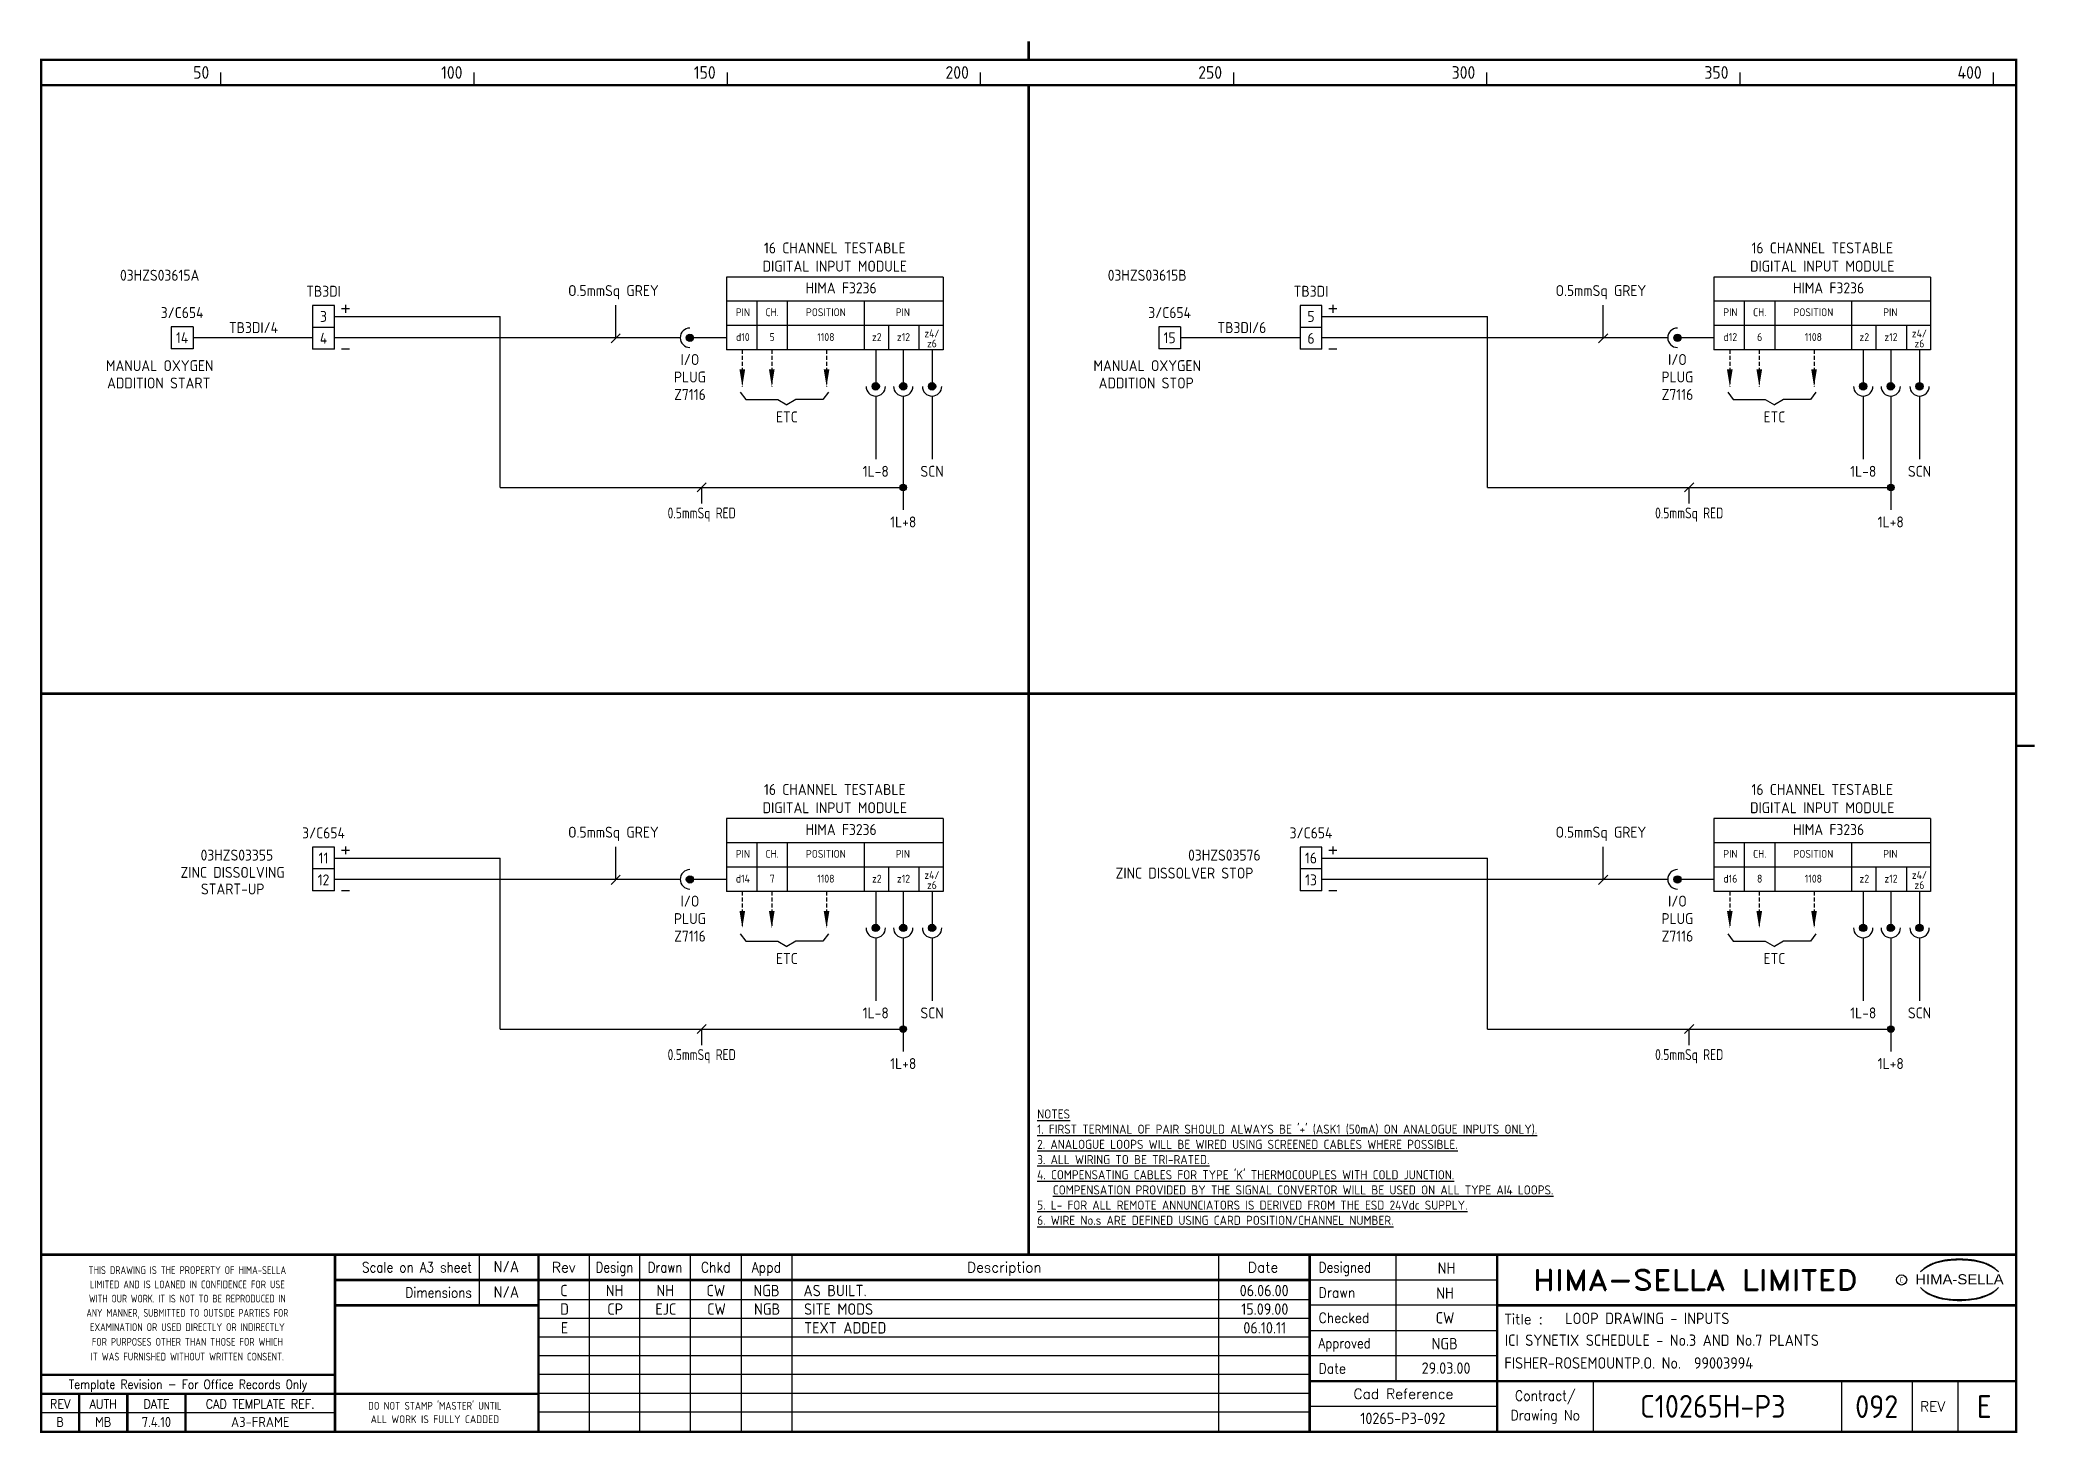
# Model space of a CAD drawing. Extents: x 14 to 408, y 0 to 275.
import ezdxf
from ezdxf.enums import TextEntityAlignment as Align

# ---------------------------------------------------------------- set-up
doc = ezdxf.new("R2010")
doc.units = 0
doc.header["$LTSCALE"] = 0.25
doc.header["$MEASUREMENT"] = 0
doc.linetypes.add('HIDDEN2', pattern=[4.7625, 3.175, -1.5875])
doc.layers.get('0').update_dxf_attribs({"color": 41, "linetype": 'CONTINUOUS'})
for name, color, linetype in [('00-DRG_FRAME', 12, 'CONTINUOUS'), ('01-DRAW', 7, 'CONTINUOUS'), ('051-TEXT', 2, 'CONTINUOUS'), ('117', 7, 'CONTINUOUS'), ('DIM', 3, 'CONTINUOUS')]:
    doc.layers.add(name, color=color, linetype=linetype)
doc.styles.add('ARIAL', font='arial.ttf', dxfattribs={"height": 2.5})
doc.styles.add('ISO', font='iso.shx')
doc.styles.add('ROMAND', font='ROMAND')

msp = doc.modelspace()

# ---------------------------------------------------------------- texts
at = {"layer": '00-DRG_FRAME', "style": 'ISO'}
for s, p in [('50', (47.69, 267.75)), ('100', (97.69, 267.75)), ('150', (147.69, 267.75)), ('200', (197.69, 267.75)), ('250', (247.69, 267.75)), ('300', (297.69, 267.75)), ('350', (347.69, 267.75)), ('400', (397.69, 267.75))]:
    msp.add_text(s, height=2.5, dxfattribs=at).set_placement(p, align=Align.RIGHT)
at = {"layer": '00-DRG_FRAME', "color": 3, "style": 'ISO'}
for s, width, p in [('THIS DRAWING IS THE PROPERTY OF HIMA-SELLA', 0.9, (43.36, 32.44)), ("DO NOT STAMP 'MASTER' UNTIL", 0.95, (92.25, 5.79))]:
    msp.add_text(s, height=1.53, dxfattribs=dict(at, width=width)).set_placement(p, align=Align.MIDDLE)
at = {"layer": '00-DRG_FRAME', "color": 4, "style": 'ROMAND', "width": 0.87}
for s, p in [('Scale on A3 sheet', (99.54, 32)), ('Dimensions', (99.54, 27.01))]:
    msp.add_text(s, height=2, dxfattribs=at).set_placement(p, align=Align.RIGHT)
at = {"layer": '00-DRG_FRAME', "color": 4, "style": 'ROMAND'}
for s, p in [('Rev', (117.7, 32)), ('Description', (204.69, 32)), ('Date', (255.79, 32))]:
    msp.add_text(s, height=2, dxfattribs=at).set_placement(p, align=Align.CENTER)
for s, width, p in [('Design', 0.85, (127.7, 32)), ('Drawn', 0.85, (137.7, 32)), ('Chkd', 0.9, (147.7, 32)), ('Appd', 0.9, (157.7, 32))]:
    msp.add_text(s, height=2, dxfattribs=dict(at, width=width)).set_placement(p, align=Align.CENTER)
for s, width, p in [('Designed', 0.87, (266.75, 32)), ('Drawn', 0.9, (266.75, 27)), ('Checked', 0.9, (266.75, 22)), ('Approved', 0.85, (266.75, 17)), ('Date', 0.9, (266.75, 12))]:
    msp.add_text(s, height=2, dxfattribs=dict(at, width=width)).set_placement(p)
at = {"layer": '00-DRG_FRAME', "style": 'ROMAND', "width": 1.15}
msp.add_text('HIMA-SELLA LIMITED', height=4, dxfattribs=at).set_placement((341.1, 30.5), align=Align.MIDDLE)
at = {"layer": '00-DRG_FRAME', "style": 'ARIAL', "width": 1.05}
msp.add_text('HIMA-SELLA', height=2, dxfattribs=at).set_placement((393.3, 29.63), align=Align.CENTER)
at = {"layer": '00-DRG_FRAME', "color": 3, "style": 'ISO'}
for s, width, p in [('LIMITED AND IS LOANED IN CONFIDENCE FOR USE', 0.9, (43.36, 29.62)), ('ANY MANNER, SUBMITTED TO OUTSIDE PARTIES FOR', 0.87, (43.36, 23.99)), ('WITH OUR WORK. IT IS NOT TO BE REPRODUCED IN', 0.87, (43.36, 26.81)), ('EXAMINATION OR USED DIRECTLY OR INDIRECTLY', 0.9, (43.36, 21.18)), ('IT WAS FURNISHED WITHOUT WRITTEN CONSENT.', 0.9, (43.36, 15.35)), ('FOR PURPOSES OTHER THAN THOSE FOR WHICH', 0.9, (43.36, 18.27))]:
    msp.add_text(s, height=1.53, dxfattribs=dict(at, width=width)).set_placement(p, align=Align.MIDDLE_CENTER)
at = {"layer": '00-DRG_FRAME', "color": 3, "style": 'ISO', "width": 0.9}
msp.add_text('C', height=1, dxfattribs=at).set_placement((381.84, 30), align=Align.CENTER)
at = {"layer": '00-DRG_FRAME', "color": 4, "style": 'ROMAND'}
msp.add_text('Title :', height=2, dxfattribs=at).set_placement((303.5, 21.75))
for s, height, width, p in [('Template Revision - For Office Records Only', 1.8, 0.85, (43.5, 9.62)), ('Contract/', 2, 0.9, (311.5, 7.5)), ('REV', 1.8, 0.9, (18.25, 6)), ('AUTH', 1.8, 0.9, (26.75, 6)), ('DATE', 1.8, 0.9, (37.25, 6)), ('CAD TEMPLATE REF.', 1.8, 0.9, (57.75, 6)), ('Drawing No', 2, 0.9, (311.5, 3.5))]:
    msp.add_text(s, height=height, dxfattribs=dict(at, width=width)).set_placement(p, align=Align.MIDDLE)
for s, p in [('Cad Reference', (283.5, 8)), ('REV', (388, 5.5))]:
    msp.add_text(s, height=2, dxfattribs=at).set_placement(p, align=Align.MIDDLE)
at = {"layer": '00-DRG_FRAME', "color": 41, "style": 'ISO'}
for s, p in [('B', (18.25, 1.45)), ('MB', (26.75, 1.45)), ('7.4.10', (37.25, 1.45)), ('A3-FRAME', (57.75, 1.45))]:
    msp.add_text(s, height=2, dxfattribs=at).set_placement(p, align=Align.CENTER)
at = {"layer": '00-DRG_FRAME', "color": 3, "style": 'ISO'}
msp.add_text('ALL WORK IS FULLY CADDED', height=1.53, dxfattribs=at).set_placement((92.25, 2.98), align=Align.MIDDLE_CENTER)
at = {"layer": '01-DRAW', "style": 'ISO'}
for s, height, p in [('16 CHANNEL TESTABLE', 2.16, (171.21, 233.26)), ('16 CHANNEL TESTABLE', 2.16, (366.21, 233.26)), ('03HZS03615A', 2.16, (37.9, 227.87)), ('DIGITAL INPUT MODULE', 2.16, (171.21, 229.66)), ('03HZS03615B', 2.16, (232.9, 227.87)), ('DIGITAL INPUT MODULE', 2.16, (366.21, 229.66)), ('TB3DI', 2.16, (70.25, 224.7)), ('O.5mmSq GREY', 2.16, (127.5, 224.84)), ('HIMA F3236', 2.16, (172.46, 225.36)), ('TB3DI', 2.16, (265.25, 224.7)), ('O.5mmSq GREY', 2.16, (322.5, 224.84)), ('HIMA F3236', 2.16, (367.46, 225.36)), ('3/C654', 2.16, (42.33, 220.49)), ('3', 2.16, (70.25, 219.73)), ('PIN', 1.555, (153.06, 220.86)), ('CH.', 1.555, (158.85, 220.86)), ('POSITION', 1.555, (169.45, 220.86)), ('PIN', 1.555, (184.65, 220.86)), ('3/C654', 2.16, (237.33, 220.49)), ('5', 2.16, (265.25, 219.73)), ('PIN', 1.555, (348.06, 220.86)), ('CH.', 1.555, (353.85, 220.86)), ('POSITION', 1.555, (364.45, 220.86)), ('PIN', 1.555, (379.65, 220.86)), ('14', 2.16, (42.33, 215.52)), ('TB3DI/4', 2.16, (56.42, 217.53)), ('4', 2.16, (70.25, 215.41)), ('d10', 1.555, (153.06, 215.96)), ('5', 1.56, (158.85, 215.96)), ('1108', 1.555, (169.45, 215.96)), ('z2', 1.555, (179.51, 215.96)), ('z12', 1.555, (184.78, 215.96)), ('z4/', 1.54, (190.39, 216.69)), ('15', 2.16, (237.33, 215.52)), ('TB3DI/6', 2.16, (251.59, 217.53)), ('6', 2.16, (265.25, 215.41)), ('d12', 1.555, (348.06, 215.96)), ('6', 1.56, (353.85, 215.96)), ('1108', 1.555, (364.45, 215.96)), ('z2', 1.555, (374.51, 215.96)), ('z12', 1.555, (379.78, 215.96)), ('z4/', 1.54, (385.39, 216.69)), ('I/O', 2.16, (142.61, 211.22)), ('z6', 1.54, (190.39, 214.7)), ('I/O', 2.16, (337.61, 211.22)), ('z6', 1.54, (385.39, 214.7)), ('MANUAL OXYGEN', 2.16, (37.9, 210.01)), ('PLUG', 2.16, (142.61, 207.77)), ('MANUAL OXYGEN', 2.16, (232.9, 210.01)), ('PLUG', 2.16, (337.61, 207.77)), ('ADDITION START', 2.16, (37.7, 206.58)), ('Z7116', 2.16, (142.61, 204.31)), ('ADDITION STOP', 2.16, (232.7, 206.58)), ('Z7116', 2.16, (337.61, 204.31)), ('ETC', 2.16, (161.75, 199.88)), ('ETC', 2.16, (356.75, 199.88)), ('1L-8', 2.16, (179.3, 189.14)), ('SCN', 2.16, (190.42, 189.14)), ('1L-8', 2.16, (374.3, 189.14)), ('SCN', 2.16, (385.42, 189.14)), ('1L+8', 2.16, (184.73, 179.14)), ('1L+8', 2.16, (379.73, 179.14)), ('16 CHANNEL TESTABLE', 2.16, (171.21, 126.29)), ('16 CHANNEL TESTABLE', 2.16, (366.21, 126.29)), ('DIGITAL INPUT MODULE', 2.16, (171.21, 122.69)), ('DIGITAL INPUT MODULE', 2.16, (366.21, 122.69)), ('3/C654', 2.16, (70.25, 117.72)), ('O.5mmSq GREY', 2.16, (127.5, 117.86)), ('HIMA F3236', 2.16, (172.46, 118.38)), ('3/C654', 2.16, (265.25, 117.72)), ('O.5mmSq GREY', 2.16, (322.5, 117.86)), ('HIMA F3236', 2.16, (367.46, 118.38)), ('03HZS03355', 2.16, (53.14, 113.33)), ('11', 2.16, (70.25, 112.76)), ('PIN', 1.555, (153.06, 113.88)), ('CH.', 1.555, (158.85, 113.88)), ('POSITION', 1.555, (169.45, 113.88)), ('PIN', 1.555, (184.65, 113.88)), ('03HZS03576', 2.16, (248.14, 113.33)), ('16', 2.16, (265.25, 112.76)), ('PIN', 1.555, (348.06, 113.88)), ('CH.', 1.555, (353.85, 113.88)), ('POSITION', 1.555, (364.45, 113.88)), ('PIN', 1.555, (379.65, 113.88)), ('ZINC DISSOLVING', 2.16, (52.31, 109.92)), ('12', 2.16, (70.25, 108.44)), ('d14', 1.555, (153.06, 108.98)), ('7', 1.56, (158.85, 108.98)), ('1108', 1.555, (169.45, 108.98)), ('z2', 1.555, (179.51, 108.98)), ('z12', 1.555, (184.78, 108.98)), ('z4/', 1.54, (190.39, 109.71)), ('ZINC DISSOLVER STOP', 2.16, (240.27, 109.78)), ('13', 2.16, (265.25, 108.44)), ('d16', 1.555, (348.06, 108.98)), ('8', 1.56, (353.85, 108.98)), ('1108', 1.555, (364.45, 108.98)), ('z2', 1.555, (374.51, 108.98)), ('z12', 1.555, (379.78, 108.98)), ('z4/', 1.54, (385.39, 109.71)), ('START-UP', 2.16, (52.31, 106.64)), ('z6', 1.54, (190.39, 107.72)), ('z6', 1.54, (385.39, 107.72)), ('PLUG', 2.16, (142.61, 100.79)), ('I/O', 2.16, (142.61, 104.24)), ('PLUG', 2.16, (337.61, 100.79)), ('I/O', 2.16, (337.61, 104.24)), ('Z7116', 2.16, (142.61, 97.33)), ('Z7116', 2.16, (337.61, 97.33)), ('ETC', 2.16, (161.75, 92.9)), ('ETC', 2.16, (356.75, 92.9)), ('1L-8', 2.16, (179.3, 82.16)), ('SCN', 2.16, (190.42, 82.16)), ('1L-8', 2.16, (374.3, 82.16)), ('SCN', 2.16, (385.42, 82.16)), ('1L+8', 2.16, (184.73, 72.16)), ('1L+8', 2.16, (379.73, 72.16))]:
    msp.add_text(s, height=height, dxfattribs=at).set_placement(p, align=Align.CENTER)
at = {"layer": '01-DRAW', "style": 'ISO', "width": 0.85}
for p in [(144.93, 180.91), (339.93, 180.91), (144.93, 73.93), (339.93, 73.93)]:
    msp.add_text('0.5mmSq RED', height=2.16, dxfattribs=at).set_placement(p, align=Align.CENTER)
at = {"layer": '01-DRAW', "insert": (211.18, 64.18), "char_height": 1.8, "width": 133.8261, "attachment_point": 1, "style": 'ISO'}
msp.add_mtext("{\\Fiso.shx;\\LNOTES\\P1. FIRST TERMINAL OF PAIR SHOULD ALWAYS BE '+' (ASK1 (50mA) ON ANALOGUE INPUTS ONLY).\\P2. ANALOGUE LOOPS WILL BE WIRED USING SCREENED CABLES WHERE POSSIBLE.\\P3. ALL WIRING TO BE TRI-RATED.\\P4. COMPENSATING CABLES FOR TYPE 'K' THERMOCOUPLES WITH COLD JUNCTION.\\P   COMPENSATION PROVIDED BY THE SIGNAL CONVERTOR WILL BE USED ON ALL TYPE AI4 LOOPS.\\P5. L- FOR ALL REMOTE ANNUNCIATORS IS DERIVED FROM THE ESD 24Vdc SUPPLY.\\P6. WIRE No.s ARE DEFINED USING CARD POSITION/CHANNEL NUMBER.}", dxfattribs=at)

# ---------------------------------------------------------------- blocks, each defined once
blk = doc.blocks.new('A3-REVA')
at = {"layer": '051-TEXT', "style": 'ISO'}
for tag, p in [('DESIGNED', (292.01, 31.7)), ('A', (117.73, 27.28)), ('DES', (127.73, 27.28)), ('DRN', (137.73, 27.28)), ('CHKD', (147.73, 27.28)), ('APPD', (157.73, 27.28)), ('DATE', (256, 27.28)), ('DRAWN', (291.72, 26.77)), ('CHECKED', (291.72, 21.89)), ('APPD', (291.65, 16.79)), ('DATE', (291.92, 11.96))]:
    blk.add_attdef(tag, text='', height=2.25, dxfattribs=at).set_placement(p, align=Align.CENTER)
blk.add_attdef('DESCRIPTION', (165.03, 27.28), '', height=2.25, dxfattribs=at)
blk = doc.blocks.new('A3-REVB')
at = {"layer": '051-TEXT', "style": 'ISO'}
for tag, p in [('A', (124.85, -20.36)), ('DES', (134.85, -20.36)), ('DRN', (144.85, -20.36)), ('CHKD', (154.85, -20.36)), ('APPD', (164.85, -20.36)), ('DATE', (263.12, -20.36))]:
    blk.add_attdef(tag, text='', height=2.25, dxfattribs=at).set_placement(p, align=Align.CENTER)
blk.add_attdef('DESCRIPTION', (172.15, -20.36), '', height=2.25, dxfattribs=at)
blk = doc.blocks.new('A3-TITLE')
at = {"layer": '051-TEXT', "style": 'ISO'}
blk.add_attdef('TITLE_1', (315.46, 21.78), '', height=2.25, dxfattribs=at)
for tag, p in [('DRGNO', (376.96, 3.24)), ('REV.', (398.2, 3.24))]:
    blk.add_attdef(tag, text='', height=4.5, dxfattribs=at).set_placement(p, align=Align.CENTER)
blk = doc.blocks.new('A3-CONTRACT')
at = {"layer": '051-TEXT', "color": 41, "style": 'ISO'}
for tag, height, p in [('SCALE', 2.25, (106.71, 31.82)), ('DIMS', 2.25, (106.71, 26.8)), ('CAD-REF', 2.25, (283.73, 1.84)), ('CONTRACT', 4.5, (344.94, 3.1))]:
    blk.add_attdef(tag, text='', height=height, dxfattribs=at).set_placement(p, align=Align.CENTER)
for tag, p in [('TITLE_2', (303.86, 17.28)), ('TITLE_3', (303.79, 12.78))]:
    blk.add_attdef(tag, p, '', height=2.25, dxfattribs=at)
blk = doc.blocks.new('DOT')
for radius in [0.75, 0.65, 0.55, 0.45, 0.35, 0.25, 0.15, 0.05]:
    blk.add_circle((0, 0), radius)

# ---------------------------------------------------------------- linework, layer by layer
at = {"layer": '00-DRG_FRAME'}
for p, q in [((50, 266.5), (50, 269)), ((100, 266.5), (100, 269)), ((150, 266.5), (150, 269)), ((200, 266.5), (200, 269)), ((250, 266.5), (250, 269)), ((300, 266.5), (300, 269)), ((350, 266.5), (350, 269)), ((400, 266.5), (400, 269)), ((101.01, 35.5), (101.01, 25.5)), ((122.7, 35.5), (122.7, 0.5)), ((132.7, 0.5), (132.7, 35.5)), ((142.7, 0.5), (142.7, 35.5)), ((152.7, 35.5), (152.7, 0.5)), ((162.7, 35.5), (162.7, 0.5)), ((247, 35.5), (247, 0.5)), ((282, 35.5), (282, 10.5)), ((265, 30.5), (302, 30.5)), ((265, 26.59), (112.7, 26.59)), ((302, 25.5), (265, 25.5)), ((265, 22.89), (112.7, 22.89)), ((265, 20.5), (302, 20.5)), ((265, 19.19), (112.7, 19.19)), ((265, 15.49), (112.7, 15.49)), ((302, 15.5), (265, 15.5)), ((265, 11.79), (112.7, 11.79)), ((265, 8.09), (112.7, 8.09)), ((321, 10.5), (321, 0.5)), ((370, 10.5), (370, 0.5)), ((384, 0.5), (384, 10.5)), ((393, 10.5), (393, 0.5)), ((72.5, 4.25), (14.5, 4.25)), ((265, 4.39), (112.7, 4.39)), ((302, 5.5), (265, 5.5))]:
    msp.add_line(p, q, dxfattribs=at)
at = {"layer": '00-DRG_FRAME', "const_width": 0.5}
for points in [[(209.5, 271.5), (209.5, 275.18)], [(209.5, 271.5), (209.5, 275.18)], [(14.5, 266.5), (404.5, 266.5)], [(209.5, 35.5), (209.5, 266.5)], [(14.5, 146.31), (404.5, 146.31)], [(404.5, 136), (408.18, 136)], [(404.5, 35.5), (14.5, 35.5)], [(72.5, 0.5), (72.5, 35.5)], [(112.7, 0.5), (112.7, 35.5)], [(265, 35.5), (265, 0.5)], [(302, 0.5), (302, 35.5)], [(265, 30.5), (72.5, 30.5)], [(112.7, 25.5), (72.5, 25.5)], [(404.5, 25.5), (302, 25.5)], [(14.5, 11.75), (72.5, 11.75)], [(14.5, 8), (72.5, 8)], [(22, 0.5), (22, 8)], [(31.5, 0.5), (31.5, 8)], [(43, 0.5), (43, 8)], [(112.7, 8), (72.5, 8)], [(265, 10.5), (404.5, 10.5)]]:
    msp.add_lwpolyline(points, dxfattribs=at)
msp.add_lwpolyline([(14.5, 0.5), (404.5, 0.5), (404.5, 271.5), (14.5, 271.5)], close=True, dxfattribs=at)
at = {"layer": '00-DRG_FRAME', "color": 3}
msp.add_circle((381.88, 30.5), 1, dxfattribs=at)
for centre, radius, start, end in [((390.6, 26.83), 7.24, 106.0532, 133.5024), ((390.88, 27.01), 7.3, 130.419, 136.057), ((390.11, 28.1), 5.98, 122.244, 131.6154), ((389.75, 28.78), 5.21, 111.8206, 122.8668), ((391.78, 24.7), 9.76, 107.5931, 113.9452), ((393.1, 18.5), 15.94, 89.2698, 106.3911), ((392.1, 23.52), 10.99, 96.0146, 107.3203), ((393.29, 16.31), 18.28, 92.8917, 97.3734), ((393.24, 18.86), 15.73, 89.7805, 93.1738), ((393.36, 18.86), 15.73, 86.8262, 90.2195), ((393.51, 18.5), 15.94, 73.6089, 90.7302), ((393.31, 16.31), 18.28, 82.6266, 87.1083), ((394.51, 23.52), 10.99, 72.6797, 83.9854), ((394.83, 24.7), 9.76, 66.0548, 72.4069), ((396, 26.83), 7.24, 46.4976, 73.9468), ((396.85, 28.78), 5.21, 57.1332, 68.1794), ((396.49, 28.1), 5.98, 48.3846, 57.756), ((395.73, 27.01), 7.3, 43.943, 49.581), ((390.88, 34.04), 7.3, 223.943, 229.581), ((390.6, 34.23), 7.24, 226.4976, 253.9468), ((390.11, 32.96), 5.98, 228.3846, 237.756), ((389.75, 32.28), 5.21, 237.1332, 248.1794), ((396, 34.23), 7.24, 286.0532, 313.5024), ((396.85, 32.28), 5.21, 291.8206, 302.8668), ((396.49, 32.96), 5.98, 302.244, 311.6154), ((395.73, 34.04), 7.3, 310.419, 316.057), ((391.78, 36.36), 9.76, 246.0548, 252.4069), ((393.1, 42.56), 15.94, 253.6089, 270.7302), ((392.1, 37.54), 10.99, 252.6797, 263.9854), ((393.29, 44.75), 18.28, 262.6266, 267.1083), ((393.24, 42.19), 15.73, 266.8262, 270.2195), ((393.51, 42.56), 15.94, 269.2698, 286.3911), ((393.36, 42.19), 15.73, 269.7805, 273.1738), ((393.31, 44.75), 18.28, 272.8917, 277.3734), ((394.51, 37.54), 10.99, 276.0146, 287.3203), ((394.83, 36.36), 9.76, 287.5931, 293.9452)]:
    msp.add_arc(centre, radius, start, end, dxfattribs=at)
at = {"layer": '01-DRAW'}
for p, q in [((68.09, 222.97), (68.09, 214.33)), ((72.41, 222.97), (68.09, 222.97)), ((72.41, 214.33), (72.41, 222.97)), ((72.41, 220.81), (105.13, 220.81)), ((75.35, 222.33), (73.79, 222.33)), ((74.57, 223.1), (74.57, 221.55)), ((105.13, 187.04), (105.13, 220.81)), ((267.41, 222.97), (263.09, 222.97)), ((263.09, 222.97), (263.09, 214.33)), ((267.41, 214.33), (267.41, 222.97)), ((267.41, 220.81), (300.13, 220.81)), ((270.35, 222.33), (268.79, 222.33)), ((269.57, 223.1), (269.57, 221.55)), ((300.13, 187.04), (300.13, 220.81)), ((44.49, 218.76), (40.17, 218.76)), ((40.17, 218.76), (40.17, 214.44)), ((44.49, 218.76), (44.49, 214.44)), ((72.41, 218.65), (68.09, 218.65)), ((239.49, 218.76), (235.17, 218.76)), ((235.17, 218.76), (235.17, 214.44)), ((239.49, 218.76), (239.49, 214.44)), ((267.41, 218.65), (263.09, 218.65)), ((44.49, 214.44), (40.17, 214.44)), ((68.09, 216.6), (44.49, 216.6)), ((72.41, 214.33), (68.09, 214.33)), ((72.41, 214.33), (68.09, 214.33)), ((140.69, 216.6), (72.41, 216.6)), ((75.35, 214.33), (73.79, 214.33)), ((239.49, 214.44), (235.17, 214.44)), ((263.09, 216.6), (239.49, 216.6)), ((267.41, 214.33), (263.09, 214.33)), ((267.41, 214.33), (263.09, 214.33)), ((335.69, 216.6), (267.41, 216.6)), ((270.35, 214.33), (268.79, 214.33)), ((105.13, 187.04), (184.73, 187.04)), ((300.13, 187.04), (379.73, 187.04)), ((68.09, 116), (68.09, 107.36)), ((72.41, 116), (68.09, 116)), ((72.41, 107.36), (72.41, 116)), ((75.35, 115.35), (73.79, 115.35)), ((74.57, 116.12), (74.57, 114.57)), ((263.09, 116), (263.09, 107.36)), ((267.41, 116), (263.09, 116)), ((267.41, 107.36), (267.41, 116)), ((270.35, 115.35), (268.79, 115.35)), ((269.57, 116.12), (269.57, 114.57)), ((72.41, 111.68), (68.09, 111.68)), ((72.41, 113.84), (105.13, 113.84)), ((105.13, 80.06), (105.13, 113.84)), ((267.41, 111.68), (263.09, 111.68)), ((267.41, 113.84), (300.13, 113.84)), ((300.13, 80.06), (300.13, 113.84)), ((72.41, 107.36), (68.09, 107.36)), ((72.41, 107.36), (68.09, 107.36)), ((140.69, 109.62), (72.41, 109.62)), ((75.35, 107.36), (73.79, 107.36)), ((267.41, 107.36), (263.09, 107.36)), ((267.41, 107.36), (263.09, 107.36)), ((335.69, 109.62), (267.41, 109.62)), ((270.35, 107.36), (268.79, 107.36)), ((105.13, 80.06), (184.73, 80.06)), ((300.13, 80.06), (379.73, 80.06))]:
    msp.add_line(p, q, dxfattribs=at)
at = {"layer": '117'}
for p, q in [((149.81, 228.6), (149.81, 214.2)), ((192.61, 228.6), (149.81, 228.6)), ((192.61, 228.6), (192.61, 214.2)), ((344.81, 228.6), (344.81, 214.2)), ((387.61, 228.6), (344.81, 228.6)), ((387.61, 228.6), (387.61, 214.2)), ((192.61, 223.8), (149.81, 223.8)), ((155.81, 223.8), (155.81, 214.2)), ((161.81, 223.8), (161.81, 214.2)), ((177.01, 223.8), (177.01, 214.2)), ((387.61, 223.8), (344.81, 223.8)), ((350.81, 223.8), (350.81, 214.2)), ((356.81, 223.8), (356.81, 214.2)), ((372.01, 223.8), (372.01, 214.2)), ((192.61, 219), (149.81, 219)), ((181.81, 219), (181.81, 214.2)), ((187.81, 219), (187.81, 214.2)), ((387.61, 219), (344.81, 219)), ((376.81, 219), (376.81, 214.2)), ((382.81, 219), (382.81, 214.2)), ((149.81, 216.6), (142.61, 216.6)), ((192.61, 214.2), (149.81, 214.2)), ((179.3, 214.2), (179.3, 207)), ((184.73, 214.2), (184.73, 207)), ((190.42, 214.2), (190.42, 207)), ((344.81, 216.6), (337.61, 216.6)), ((387.61, 214.2), (344.81, 214.2)), ((374.3, 214.2), (374.3, 207)), ((379.73, 214.2), (379.73, 207)), ((385.42, 214.2), (385.42, 207)), ((152.55, 205.86), (153.63, 204.42)), ((169.95, 205.86), (168.87, 204.42)), ((179.3, 205.08), (179.3, 192.6)), ((184.73, 205.08), (184.73, 182.59)), ((190.42, 205.08), (190.42, 192.6)), ((347.55, 205.86), (348.63, 204.42)), ((364.95, 205.86), (363.87, 204.42)), ((374.3, 205.08), (374.3, 192.6)), ((379.73, 205.08), (379.73, 182.59)), ((385.42, 205.08), (385.42, 192.6)), ((153.63, 204.42), (159.95, 204.42)), ((159.95, 204.42), (161.75, 203.34)), ((163.55, 204.42), (161.75, 203.34)), ((168.87, 204.42), (163.55, 204.42)), ((348.63, 204.42), (354.95, 204.42)), ((354.95, 204.42), (356.75, 203.34)), ((358.55, 204.42), (356.75, 203.34)), ((363.87, 204.42), (358.55, 204.42)), ((192.61, 121.62), (149.81, 121.62)), ((149.81, 121.62), (149.81, 107.22)), ((192.61, 121.62), (192.61, 107.22)), ((344.81, 121.62), (344.81, 107.22)), ((387.61, 121.62), (344.81, 121.62)), ((387.61, 121.62), (387.61, 107.22)), ((192.61, 116.82), (149.81, 116.82)), ((155.81, 116.82), (155.81, 107.22)), ((161.81, 116.82), (161.81, 107.22)), ((177.01, 116.82), (177.01, 107.22)), ((387.61, 116.82), (344.81, 116.82)), ((350.81, 116.82), (350.81, 107.22)), ((356.81, 116.82), (356.81, 107.22)), ((372.01, 116.82), (372.01, 107.22)), ((192.61, 112.02), (149.81, 112.02)), ((181.81, 112.02), (181.81, 107.22)), ((187.81, 112.02), (187.81, 107.22)), ((387.61, 112.02), (344.81, 112.02)), ((376.81, 112.02), (376.81, 107.22)), ((382.81, 112.02), (382.81, 107.22)), ((149.81, 109.62), (142.61, 109.62)), ((192.61, 107.22), (149.81, 107.22)), ((179.3, 107.22), (179.3, 100.02)), ((184.73, 107.22), (184.73, 100.02)), ((190.42, 107.22), (190.42, 100.02)), ((344.81, 109.62), (337.61, 109.62)), ((387.61, 107.22), (344.81, 107.22)), ((374.3, 107.22), (374.3, 100.02)), ((379.73, 107.22), (379.73, 100.02)), ((385.42, 107.22), (385.42, 100.02)), ((152.55, 98.88), (153.63, 97.44)), ((169.95, 98.88), (168.87, 97.44)), ((347.55, 98.88), (348.63, 97.44)), ((364.95, 98.88), (363.87, 97.44)), ((153.63, 97.44), (159.95, 97.44)), ((159.95, 97.44), (161.75, 96.36)), ((163.55, 97.44), (161.75, 96.36)), ((168.87, 97.44), (163.55, 97.44)), ((179.3, 98.1), (179.3, 85.62)), ((184.73, 98.1), (184.73, 75.61)), ((190.42, 98.1), (190.42, 85.62)), ((348.63, 97.44), (354.95, 97.44)), ((354.95, 97.44), (356.75, 96.36)), ((358.55, 97.44), (356.75, 96.36)), ((363.87, 97.44), (358.55, 97.44)), ((374.3, 98.1), (374.3, 85.62)), ((379.73, 98.1), (379.73, 75.61)), ((385.42, 98.1), (385.42, 85.62))]:
    msp.add_line(p, q, dxfattribs=at)
at = {"layer": '117', "linetype": 'HIDDEN2'}
for p, q in [((152.95, 214.2), (152.95, 207)), ((158.77, 214.2), (158.77, 207)), ((169.59, 214.2), (169.59, 207)), ((347.95, 214.2), (347.95, 207)), ((353.77, 214.2), (353.77, 207)), ((364.59, 214.2), (364.59, 207)), ((152.95, 107.22), (152.95, 100.02)), ((158.77, 107.22), (158.77, 100.02)), ((169.59, 107.22), (169.59, 100.02)), ((347.95, 107.22), (347.95, 100.02)), ((353.77, 107.22), (353.77, 100.02)), ((364.59, 107.22), (364.59, 100.02))]:
    msp.add_line(p, q, dxfattribs=at)
at = {"layer": '117'}
for centre, radius in [((142.61, 216.6), 0.72), ((142.61, 216.6), 0.624), ((142.61, 216.6), 0.528), ((142.61, 216.6), 0.432), ((142.61, 216.6), 0.336), ((142.61, 216.6), 0.24), ((337.61, 216.6), 0.72), ((337.61, 216.6), 0.624), ((337.61, 216.6), 0.528), ((337.61, 216.6), 0.432), ((337.61, 216.6), 0.336), ((337.61, 216.6), 0.24), ((142.61, 216.6), 0.144), ((142.61, 216.6), 0.048), ((337.61, 216.6), 0.144), ((337.61, 216.6), 0.048), ((179.3, 207), 0.72), ((179.3, 207), 0.624), ((179.3, 207), 0.528), ((179.3, 207), 0.432), ((179.3, 207), 0.336), ((179.3, 207), 0.24), ((179.3, 207), 0.144), ((179.3, 207), 0.048), ((184.73, 207), 0.72), ((184.73, 207), 0.624), ((184.73, 207), 0.528), ((184.73, 207), 0.432), ((184.73, 207), 0.336), ((184.73, 207), 0.24), ((184.73, 207), 0.144), ((184.73, 207), 0.048), ((190.42, 207), 0.72), ((190.42, 207), 0.624), ((190.42, 207), 0.528), ((190.42, 207), 0.432), ((190.42, 207), 0.336), ((190.42, 207), 0.24), ((190.42, 207), 0.144), ((190.42, 207), 0.048), ((374.3, 207), 0.72), ((374.3, 207), 0.624), ((374.3, 207), 0.528), ((374.3, 207), 0.432), ((374.3, 207), 0.336), ((374.3, 207), 0.24), ((374.3, 207), 0.144), ((374.3, 207), 0.048), ((379.73, 207), 0.72), ((379.73, 207), 0.624), ((379.73, 207), 0.528), ((379.73, 207), 0.432), ((379.73, 207), 0.336), ((379.73, 207), 0.24), ((379.73, 207), 0.144), ((379.73, 207), 0.048), ((385.42, 207), 0.72), ((385.42, 207), 0.624), ((385.42, 207), 0.528), ((385.42, 207), 0.432), ((385.42, 207), 0.336), ((385.42, 207), 0.24), ((385.42, 207), 0.144), ((385.42, 207), 0.048), ((142.61, 109.62), 0.72), ((142.61, 109.62), 0.624), ((142.61, 109.62), 0.528), ((142.61, 109.62), 0.432), ((142.61, 109.62), 0.336), ((142.61, 109.62), 0.24), ((142.61, 109.62), 0.144), ((142.61, 109.62), 0.048), ((337.61, 109.62), 0.72), ((337.61, 109.62), 0.624), ((337.61, 109.62), 0.528), ((337.61, 109.62), 0.432), ((337.61, 109.62), 0.336), ((337.61, 109.62), 0.24), ((337.61, 109.62), 0.144), ((337.61, 109.62), 0.048), ((179.3, 100.02), 0.72), ((179.3, 100.02), 0.624), ((179.3, 100.02), 0.528), ((179.3, 100.02), 0.432), ((179.3, 100.02), 0.336), ((179.3, 100.02), 0.24), ((179.3, 100.02), 0.144), ((179.3, 100.02), 0.048), ((184.73, 100.02), 0.72), ((184.73, 100.02), 0.624), ((184.73, 100.02), 0.528), ((184.73, 100.02), 0.432), ((184.73, 100.02), 0.336), ((184.73, 100.02), 0.24), ((184.73, 100.02), 0.144), ((184.73, 100.02), 0.048), ((190.42, 100.02), 0.72), ((190.42, 100.02), 0.624), ((190.42, 100.02), 0.528), ((190.42, 100.02), 0.432), ((190.42, 100.02), 0.336), ((190.42, 100.02), 0.24), ((190.42, 100.02), 0.144), ((190.42, 100.02), 0.048), ((374.3, 100.02), 0.72), ((374.3, 100.02), 0.624), ((374.3, 100.02), 0.528), ((374.3, 100.02), 0.432), ((374.3, 100.02), 0.336), ((374.3, 100.02), 0.24), ((374.3, 100.02), 0.144), ((374.3, 100.02), 0.048), ((379.73, 100.02), 0.72), ((379.73, 100.02), 0.624), ((379.73, 100.02), 0.528), ((379.73, 100.02), 0.432), ((379.73, 100.02), 0.336), ((379.73, 100.02), 0.24), ((379.73, 100.02), 0.144), ((379.73, 100.02), 0.048), ((385.42, 100.02), 0.72), ((385.42, 100.02), 0.624), ((385.42, 100.02), 0.528), ((385.42, 100.02), 0.432), ((385.42, 100.02), 0.336), ((385.42, 100.02), 0.24), ((385.42, 100.02), 0.144), ((385.42, 100.02), 0.048)]:
    msp.add_circle(centre, radius, dxfattribs=at)
for centre, start, end in [((142.61, 216.6), 90, 270), ((337.61, 216.6), 90, 270), ((179.3, 207), 180, 0), ((184.73, 207), 180, 0), ((190.42, 207), 180, 0), ((374.3, 207), 180, 0), ((379.73, 207), 180, 0), ((385.42, 207), 180, 0), ((142.61, 109.62), 90, 270), ((337.61, 109.62), 90, 270), ((179.3, 100.02), 180, 0), ((184.73, 100.02), 180, 0), ((190.42, 100.02), 180, 0), ((374.3, 100.02), 180, 0), ((379.73, 100.02), 180, 0), ((385.42, 100.02), 180, 0)]:
    msp.add_arc(centre, 1.92, start, end, dxfattribs=at)
for points in [[(153.51, 210.36), (152.39, 210.36), (152.95, 207)], [(159.33, 210.36), (158.21, 210.36), (158.77, 207)], [(170.15, 210.36), (169.03, 210.36), (169.59, 207)], [(348.51, 210.36), (347.39, 210.36), (347.95, 207)], [(354.33, 210.36), (353.21, 210.36), (353.77, 207)], [(365.15, 210.36), (364.03, 210.36), (364.59, 207)], [(153.51, 103.38), (152.39, 103.38), (152.95, 100.02)], [(159.33, 103.38), (158.21, 103.38), (158.77, 100.02)], [(170.15, 103.38), (169.03, 103.38), (169.59, 100.02)], [(348.51, 103.38), (347.39, 103.38), (347.95, 100.02)], [(354.33, 103.38), (353.21, 103.38), (353.77, 100.02)], [(365.15, 103.38), (364.03, 103.38), (364.59, 100.02)]]:
    msp.add_solid(points, dxfattribs=at)
at = {"layer": 'DIM'}
for p, q in [((127.95, 216.49), (127.95, 223.04)), ((322.95, 216.49), (322.95, 223.04)), ((127.05, 215.59), (128.85, 217.39)), ((322.05, 215.59), (323.85, 217.39)), ((144.03, 186.14), (145.83, 187.94)), ((144.93, 183.85), (144.93, 187.04)), ((339.03, 186.14), (340.83, 187.94)), ((339.93, 183.85), (339.93, 187.04)), ((127.95, 109.52), (127.95, 116.06)), ((322.95, 109.52), (322.95, 116.06)), ((127.05, 108.62), (128.85, 110.42)), ((322.05, 108.62), (323.85, 110.42)), ((144.03, 79.16), (145.83, 80.96)), ((144.93, 76.87), (144.93, 80.06)), ((339.03, 79.16), (340.83, 80.96)), ((339.93, 76.87), (339.93, 80.06))]:
    msp.add_line(p, q, dxfattribs=at)

# ---------------------------------------------------------------- block references
at = {"layer": '00-DRG_FRAME'}
for name, p, values in [('A3-CONTRACT', (-0.35, 0.19), {'TITLE_2': 'ICI SYNETIX SCHEDULE - No.3 AND No.7 PLANTS', 'TITLE_3': 'FISHER-ROSEMOUNTP.O. No.  99003994', 'CAD-REF': '10265-P3-092', 'CONTRACT': 'C10265H-P3', 'SCALE': 'N/A', 'DIMS': 'N/A'}), ('A3-REVB', (-7, 43.98), {'A': 'D', 'DES': 'CP', 'DRN': 'EJC', 'CHKD': 'CW', 'APPD': 'NGB', 'DESCRIPTION': 'SITE MODS', 'DATE': '15.09.00'}), ('A3-TITLE', (0, 0), {'TITLE_1': 'LOOP DRAWING - INPUTS', 'DRGNO': '092', 'REV.': 'E'}), ('A3-REVB', (-7, 40.28), {'A': 'E', 'DESCRIPTION': 'TEXT ADDED', 'DATE': '06.10.11'})]:
    msp.add_blockref(name, p, dxfattribs=at).add_auto_attribs(values)
ref = msp.add_blockref('A3-REVA', (0, 0), dxfattribs=at)
ref.add_attrib('A', 'C', dxfattribs={"layer": '051-TEXT', "height": 2.25, "style": 'ISO'}).set_placement((117.73, 27.28), align=Align.CENTER)
ref.add_attrib('DES', 'NH', dxfattribs={"layer": '051-TEXT', "height": 2.25, "style": 'ISO'}).set_placement((127.73, 27.28), align=Align.CENTER)
ref.add_attrib('DRN', 'NH', dxfattribs={"layer": '051-TEXT', "height": 2.25, "style": 'ISO'}).set_placement((137.73, 27.28), align=Align.CENTER)
ref.add_attrib('CHKD', 'CW', dxfattribs={"layer": '051-TEXT', "height": 2.25, "style": 'ISO'}).set_placement((147.73, 27.28), align=Align.CENTER)
ref.add_attrib('APPD', 'NGB', dxfattribs={"layer": '051-TEXT', "height": 2.25, "style": 'ISO'}).set_placement((157.73, 27.28), align=Align.CENTER)
ref.add_attrib('DESCRIPTION', 'AS BUILT.', (165.03, 27.28), dxfattribs={"layer": '051-TEXT', "height": 2.25, "style": 'ISO'})
ref.add_attrib('DATE', '06.06.00', dxfattribs={"layer": '051-TEXT', "height": 2.25, "style": 'ISO'}).set_placement((256, 27.28), align=Align.CENTER)
ref.add_attrib('DESIGNED', 'NH', dxfattribs={"layer": '051-TEXT', "height": 2.25, "style": 'ISO'}).set_placement((292.01, 31.7), align=Align.CENTER)
ref.add_attrib('DRAWN', 'NH', dxfattribs={"layer": '051-TEXT', "height": 2.25, "style": 'ISO'}).set_placement((291.72, 26.77), align=Align.CENTER)
ref.add_attrib('CHECKED', 'CW', dxfattribs={"layer": '051-TEXT', "height": 2.25, "style": 'ISO'}).set_placement((291.72, 21.89), align=Align.CENTER)
ref.add_attrib('APPD', 'NGB', dxfattribs={"layer": '051-TEXT', "height": 2.25, "style": 'ISO'}).set_placement((291.65, 16.79), align=Align.CENTER)
ref.add_attrib('DATE', '29.03.00', dxfattribs={"layer": '051-TEXT', "height": 2.25, "style": 'ISO'}).set_placement((291.92, 11.96), align=Align.CENTER)
at = {"layer": '01-DRAW', "xscale": 0.8639999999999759, "yscale": 0.8639999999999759, "zscale": 0.8639999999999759}
for p in [(184.73, 187.04), (379.73, 187.04), (184.73, 80.06), (379.73, 80.06)]:
    msp.add_blockref('DOT', p, dxfattribs=at)

msp.set_redraw_order([(e.dxf.handle, doc.entitydb.next_handle()) for e in msp.query("TEXT MTEXT ATTDEF DIMENSION ARC_DIMENSION")])  # texts and dimensions are drawn at this point

doc.saveas('drawing.dxf')
